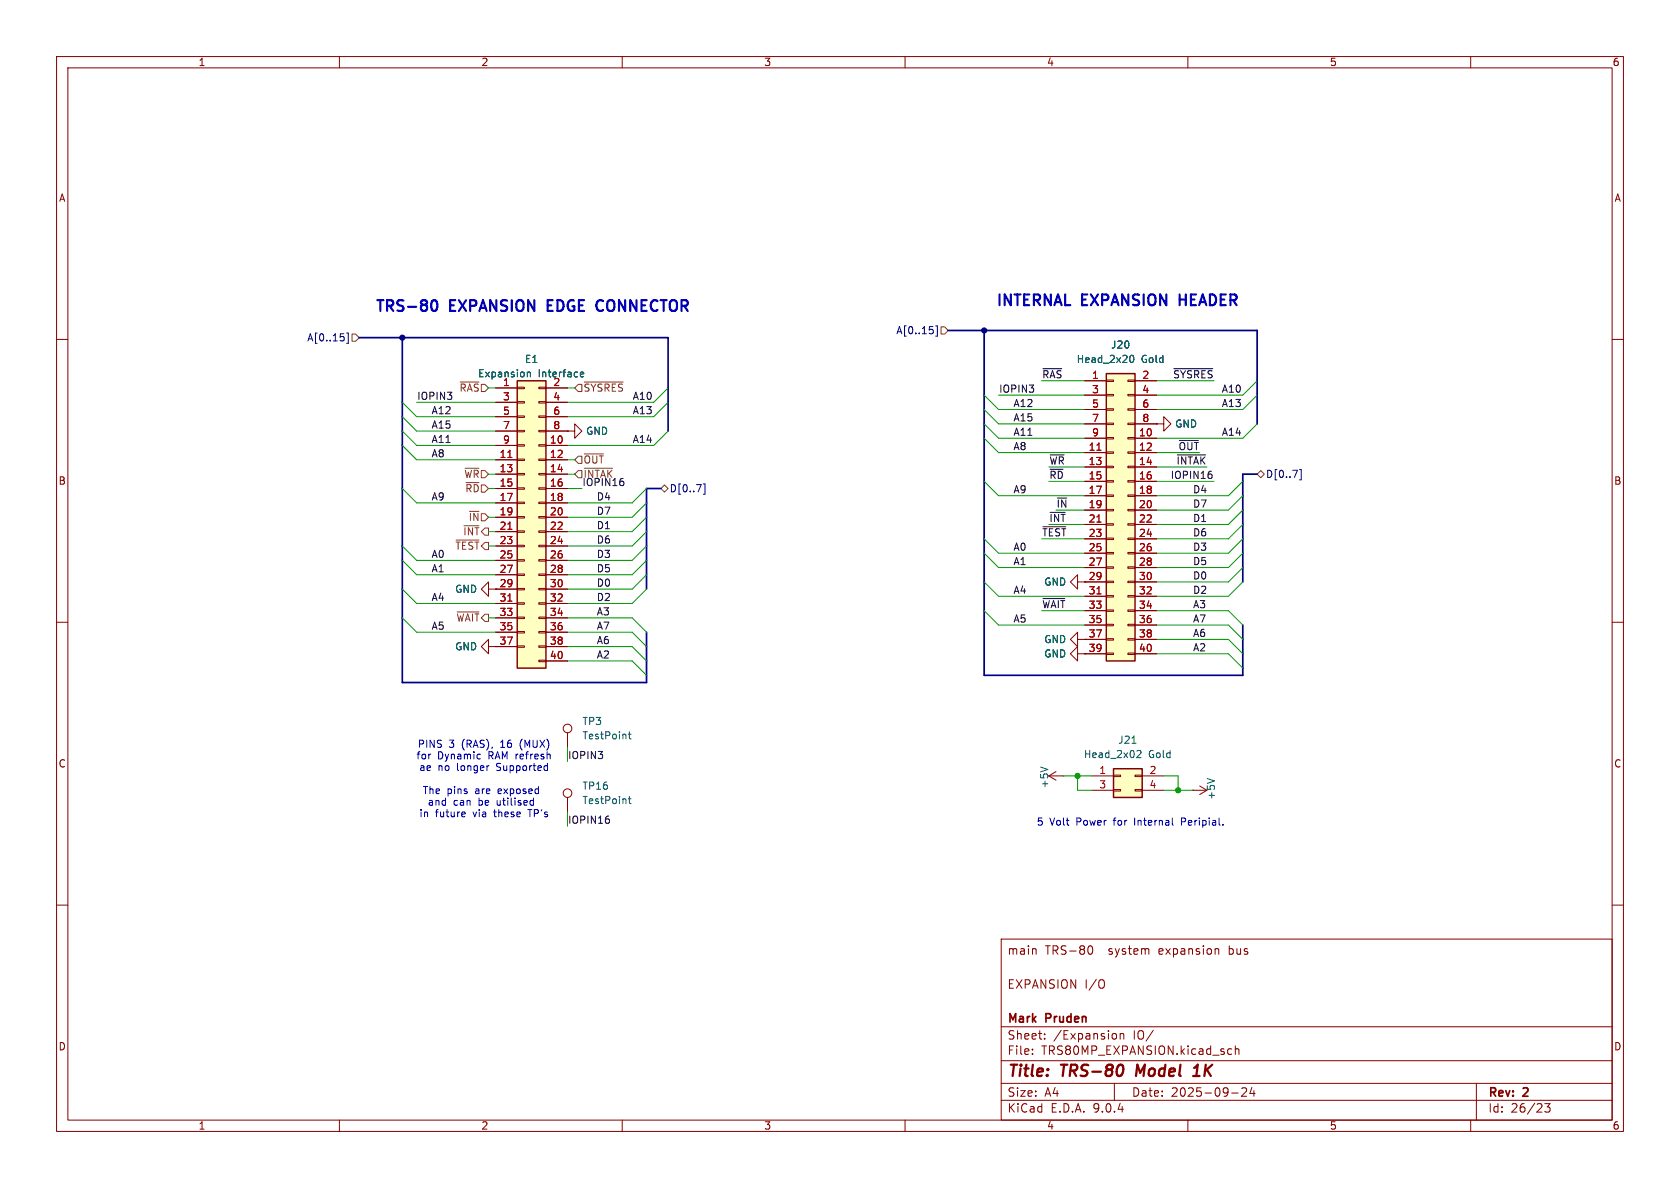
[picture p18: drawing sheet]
<svg xmlns="http://www.w3.org/2000/svg" width="297mm" height="210mm" viewBox="0 0 297 210" stroke-linecap="round" stroke-linejoin="round" font-family="sans-serif">
<defs><g id="words">
<g font-size="2.8" fill="#840000">
<text x="178" y="190.9">Title:</text>
<text x="187.7" y="190.9">TRS-80</text>
<text x="201.7" y="190.9">Model</text>
<text x="212.7" y="190.9">1K</text>
</g>
<g font-size="2.7" fill="#0000c2">
<text x="66.1" y="55.6">TRS-80</text>
<text x="79.5" y="55.6">EXPANSION</text>
<text x="97.5" y="55.6">EDGE</text>
<text x="107" y="55.6">CONNECTOR</text>
<text x="175.9" y="54.6">INTERNAL</text>
<text x="191.2" y="54.6">EXPANSION</text>
<text x="209.2" y="54.6">HEADER</text>
</g>
<g font-size="2.1" fill="#840000">
<text x="178" y="169">main</text>
<text x="184.7" y="169">TRS-80</text>
<text x="196.1" y="169">system</text>
<text x="205.1" y="169">expansion</text>
<text x="217.6" y="169">bus</text>
<text x="178" y="175">EXPANSION</text>
<text x="191.7" y="175">I/O</text>
<text x="178" y="184">Sheet:</text>
<text x="178" y="181.2">Mark</text>
<text x="185" y="181.2">Pruden</text>
<text x="186.2" y="184">/Expansion</text>
<text x="200.4" y="184">IO/</text>
<text x="178" y="186.7">File:</text>
<text x="184.1" y="186.7">TRS80MP_EXPANSION.kicad_sch</text>
<text x="178" y="196.9">KiCad</text>
<text x="178" y="194.1">Size:</text>
<text x="184.7" y="194.1">A4</text>
<text x="185.7" y="196.9">E.D.A.</text>
<text x="193.3" y="196.9">9.0.4</text>
<text x="200" y="194.1">Date:</text>
<text x="207" y="194.1">2025-09-24</text>
<text x="263" y="194.3">Rev:</text>
<text x="263" y="196.9">Id:</text>
<text x="267.1" y="196.9">26/23</text>
<text x="269.4" y="194.3">2</text>
</g>
<g font-size="1.8" fill="#840000">
<text x="35" y="11.9">1</text>
<text x="85" y="11.9">2</text>
<text x="135" y="11.9">3</text>
<text x="185" y="11.9">4</text>
<text x="235" y="11.9">5</text>
<text x="285" y="11.9">6</text>
<text x="10.3" y="35.9">A</text>
<text x="285.3" y="35.9">A</text>
<text x="10.3" y="85.9">B</text>
<text x="285.3" y="85.9">B</text>
<text x="10.3" y="135.9">C</text>
<text x="285.3" y="135.9">C</text>
<text x="10.3" y="185.9">D</text>
<text x="285.3" y="185.9">D</text>
<text x="35" y="199.9">1</text>
<text x="85" y="199.9">2</text>
<text x="135" y="199.9">3</text>
<text x="185" y="199.9">4</text>
<text x="235" y="199.9">5</text>
<text x="285" y="199.9">6</text>
</g>
<g font-size="1.8" fill="#000084">
<text x="158.4" y="59.3">A[0..15]</text>
<text x="54.2" y="60.6">A[0..15]</text>
<text x="118.3" y="87.2">D[0..7]</text>
<text x="223.7" y="84.7">D[0..7]</text>
</g>
<g font-size="1.8" fill="#006464">
<text x="92.7" y="64.4">E1</text>
<text x="190.2" y="64.4">Head_2x20</text>
<text x="196.3" y="61.8">J20</text>
<text x="201.8" y="64.4">Gold</text>
<text x="84.4" y="66.9">Expansion</text>
<text x="95.1" y="66.9">Interface</text>
<text x="103.5" y="77.1">GND</text>
<text x="207.7" y="75.8">GND</text>
<text x="80.4" y="105">GND</text>
<text x="184.5" y="103.7">GND</text>
<text x="184.5" y="113.9">GND</text>
<text x="80.4" y="115.2">GND</text>
<text x="184.5" y="116.4">GND</text>
<text x="102.9" y="128.4">TP3</text>
<text x="102.9" y="130.9">TestPoint</text>
<text x="197.6" y="131.7">J21</text>
<text x="191.5" y="134.2">Head_2x02</text>
<text x="203" y="134.2">Gold</text>
<text x="102.9" y="142.3">TestPoint</text>
<text x="102.9" y="139.8">TP16</text>
<text x="185.5" y="139.5" transform="rotate(-90 185.5 139.5)">+5V</text>
<text x="215" y="141.5" transform="rotate(-90 215 141.5)">+5V</text>
</g>
<g font-size="1.8" fill="#0f0f0f">
<text x="73.7" y="70.8">IOPIN3</text>
<text x="111.8" y="70.8">A10</text>
<text x="176.5" y="69.5">IOPIN3</text>
<text x="184.1" y="67">~{RAS}</text>
<text x="207.3" y="67">~{SYSRES}</text>
<text x="215.9" y="69.5">A10</text>
<text x="76.2" y="73.3">A12</text>
<text x="76.2" y="75.9">A15</text>
<text x="111.8" y="73.3">A13</text>
<text x="179.1" y="77.1">A11</text>
<text x="179.1" y="74.6">A15</text>
<text x="179.1" y="72">A12</text>
<text x="215.9" y="77.1">A14</text>
<text x="215.9" y="72">A13</text>
<text x="76.2" y="80.9">A8</text>
<text x="76.2" y="78.4">A11</text>
<text x="111.8" y="78.4">A14</text>
<text x="179.1" y="79.7">A8</text>
<text x="185.4" y="82.2">~{WR}</text>
<text x="207.9" y="82.2">~{INTAK}</text>
<text x="208.3" y="79.7">~{OUT}</text>
<text x="76.2" y="88.6">A9</text>
<text x="102.9" y="86">IOPIN16</text>
<text x="103.1" y="84.7">~{INTAK}</text>
<text x="105.4" y="88.6">D4</text>
<text x="179.1" y="87.3">A9</text>
<text x="185.4" y="84.7">~{RD}</text>
<text x="186.7" y="89.8">~{IN}</text>
<text x="206.9" y="84.7">IOPIN16</text>
<text x="210.8" y="89.8">D7</text>
<text x="210.8" y="87.3">D4</text>
<text x="105.4" y="91.1">D7</text>
<text x="105.4" y="93.6">D1</text>
<text x="184.1" y="94.9">~{TEST}</text>
<text x="185.4" y="92.4">~{INT}</text>
<text x="210.8" y="94.9">D6</text>
<text x="210.8" y="92.4">D1</text>
<text x="76.2" y="98.7">A0</text>
<text x="76.2" y="101.3">A1</text>
<text x="105.4" y="96.2">D6</text>
<text x="105.4" y="101.3">D5</text>
<text x="105.4" y="98.7">D3</text>
<text x="179.1" y="100">A1</text>
<text x="179.1" y="97.4">A0</text>
<text x="210.8" y="97.4">D3</text>
<text x="210.8" y="100">D5</text>
<text x="76.2" y="106.3">A4</text>
<text x="105.4" y="106.3">D2</text>
<text x="105.4" y="103.8">D0</text>
<text x="179.1" y="105.1">A4</text>
<text x="184.1" y="107.6">~{WAIT}</text>
<text x="210.8" y="107.6">A3</text>
<text x="210.8" y="102.5">D0</text>
<text x="210.8" y="105.1">D2</text>
<text x="76.2" y="111.4">A5</text>
<text x="105.4" y="111.4">A7</text>
<text x="105.4" y="114">A6</text>
<text x="105.4" y="108.9">A3</text>
<text x="179.1" y="110.1">A5</text>
<text x="210.8" y="112.7">A6</text>
<text x="210.8" y="110.1">A7</text>
<text x="105.4" y="116.5">A2</text>
<text x="210.8" y="115.2">A2</text>
<text x="100.3" y="134.3">IOPIN3</text>
<text x="100.3" y="145.7">IOPIN16</text>
</g>
<g font-size="1.8" fill="#725600">
<text x="81.1" y="69.4">~{RAS}</text>
<text x="103.1" y="69.4">~{SYSRES}</text>
<text x="103.1" y="82.1">~{OUT}</text>
<text x="82.2" y="87.2">~{RD}</text>
<text x="81.8" y="94.8">~{INT}</text>
<text x="82.8" y="92.3">~{IN}</text>
</g>
<g font-size="1.8" fill="#a90000">
<text x="88.8" y="68.3">1</text>
<text x="88.8" y="70.9">3</text>
<text x="97.7" y="68.3">2</text>
<text x="97.7" y="70.9">4</text>
<text x="193" y="67.1">1</text>
<text x="193" y="69.6">3</text>
<text x="201.9" y="67.1">2</text>
<text x="201.9" y="69.6">4</text>
<text x="88.8" y="73.4">5</text>
<text x="88.8" y="75.9">7</text>
<text x="97.7" y="73.4">6</text>
<text x="97.7" y="75.9">8</text>
<text x="193" y="72.1">5</text>
<text x="193" y="74.7">7</text>
<text x="193" y="77.2">9</text>
<text x="201.3" y="77.2">10</text>
<text x="201.9" y="72.1">6</text>
<text x="201.9" y="74.7">8</text>
<text x="88.2" y="81">11</text>
<text x="88.2" y="83.6">13</text>
<text x="88.8" y="78.5">9</text>
<text x="97.1" y="78.5">10</text>
<text x="97.1" y="81">12</text>
<text x="97.1" y="83.6">14</text>
<text x="192.4" y="79.8">11</text>
<text x="192.4" y="82.3">13</text>
<text x="201.3" y="79.8">12</text>
<text x="201.3" y="82.3">14</text>
<text x="88.2" y="86.1">15</text>
<text x="88.2" y="88.6">17</text>
<text x="97.1" y="86.1">16</text>
<text x="97.1" y="88.6">18</text>
<text x="192.4" y="84.8">15</text>
<text x="192.4" y="87.4">17</text>
<text x="192.4" y="89.9">19</text>
<text x="201.3" y="84.8">16</text>
<text x="201.3" y="87.4">18</text>
<text x="201.3" y="89.9">20</text>
<text x="88.2" y="91.2">19</text>
<text x="88.2" y="93.7">21</text>
<text x="97.1" y="91.2">20</text>
<text x="97.1" y="93.7">22</text>
<text x="192.4" y="92.5">21</text>
<text x="192.4" y="95">23</text>
<text x="201.3" y="92.5">22</text>
<text x="201.3" y="95">24</text>
<text x="88.2" y="96.3">23</text>
<text x="88.2" y="98.8">25</text>
<text x="88.2" y="101.3">27</text>
<text x="97.1" y="96.3">24</text>
<text x="97.1" y="98.8">26</text>
<text x="97.1" y="101.3">28</text>
<text x="192.4" y="97.5">25</text>
<text x="192.4" y="100.1">27</text>
<text x="201.3" y="97.5">26</text>
<text x="201.3" y="100.1">28</text>
<text x="88.2" y="103.9">29</text>
<text x="88.2" y="106.4">31</text>
<text x="97.1" y="103.9">30</text>
<text x="97.1" y="106.4">32</text>
<text x="192.4" y="102.6">29</text>
<text x="192.4" y="105.2">31</text>
<text x="192.4" y="107.7">33</text>
<text x="201.3" y="102.6">30</text>
<text x="201.3" y="105.2">32</text>
<text x="201.3" y="107.7">34</text>
<text x="88.2" y="109">33</text>
<text x="88.2" y="111.5">35</text>
<text x="97.1" y="109">34</text>
<text x="97.1" y="111.5">36</text>
<text x="192.4" y="110.2">35</text>
<text x="192.4" y="112.8">37</text>
<text x="201.3" y="110.2">36</text>
<text x="201.3" y="112.8">38</text>
<text x="88.2" y="114">37</text>
<text x="97.1" y="114">38</text>
<text x="97.1" y="116.6">40</text>
<text x="192.4" y="115.3">39</text>
<text x="201.3" y="115.3">40</text>
<text x="194.2" y="136.9">1</text>
<text x="203.1" y="136.9">2</text>
<text x="194.2" y="139.4">3</text>
<text x="203.1" y="139.4">4</text>
</g>
<g font-size="1.8" fill="#009600">
<text x="82" y="84.7">~{WR}</text>
<text x="80.4" y="97.4">~{TEST}</text>
<text x="80.6" y="110.1">~{WAIT}</text>
</g>
<g font-size="1.8" fill="#0000c2">
<text x="73.5" y="134.5">for</text>
<text x="73.8" y="132.4">PINS</text>
<text x="74" y="136.5">ae</text>
<text x="77.4" y="134.5">Dynamic</text>
<text x="77.4" y="136.5">no</text>
<text x="79.4" y="132.4">3</text>
<text x="80.9" y="136.5">longer</text>
<text x="81.8" y="132.4">(RAS),</text>
<text x="86.5" y="134.5">RAM refresh</text>
<text x="88.1" y="136.5">Supported</text>
<text x="88.8" y="132.4">16</text>
<text x="92.4" y="132.4">(MUX)</text>
<text x="74.6" y="140.6">The</text>
<text x="75.5" y="142.6">and</text>
<text x="79" y="140.6">pins</text>
<text x="80.1" y="142.6">can</text>
<text x="84.1" y="140.6">are</text>
<text x="84.7" y="142.6">be</text>
<text x="88.1" y="142.6">utilised</text>
<text x="88.4" y="140.6">exposed</text>
<text x="74" y="144.7">in</text>
<text x="77" y="144.7">future</text>
<text x="83.8" y="144.7">via</text>
<text x="87.7" y="144.7">these</text>
<text x="94" y="144.7">TP's</text>
<text x="183.2" y="146.2">5</text>
<text x="185.6" y="146.2">Volt</text>
<text x="190.4" y="146.2">Power</text>
<text x="197.2" y="146.2">for</text>
<text x="201.1" y="146.2">Internal</text>
<text x="209.6" y="146.2">Peripial.</text>
</g>
</g></defs>
<g fill="none" stroke="#840000" stroke-width=".18">
<path d="M10 10h277v190h-277zM12 12h273v186h-273zM60 10v2M110 10v2M160 10v2M210 10v2M260 10v2M10 60h2M100.3 76.2h1.3v-1.3l1.3 1.3-1.3 1.3v-1.3M100.3 76.2h.1M285 60h2M10 110h2"/>
<path d="M86.4 114.3v-1.3l-1.3 1.3 1.3 1.3v-1.3h1.2M87.6 114.3h.1M190.5 113v-1.2l-1.3 1.2 1.3 1.3v-1.3h1.3M191.8 113h.1M285 110h2M210.8 139.7h.1M210.8 139.7h2.6M212.1 138.9l1.3 .8M213.4 139.7l-1.3 .8M10 160h2M177 166h108v32h-108zM183.1 167.8l.1 .9"/>
<path d="M192.5 167.3l.2-.1a.81 .81 0 0 1 .6 .6 .81 .81 0 0 1-.3 .8h-.5M195 173.3a1.07 1.07 0 0 1 0 1.3M215.2 167.7l.3 .2v.8M285 160h2M60 198v2M110 198v2M160 198v2M177 194.5h108M177 191.5h108M177 187.5h108M177 181.5h108M182.5 186.3v.1"/>
<path d="M182.5 185.5v.1M184.7 183.6v.1M184.7 182.8v.1M197 191.5v3M197.1 182.7l.3 .3v.4l-.3 .3M198 182.8l.2-.1 .4 .1 .1 .9M198 182.7v1M210 198v2M217.3 185.4l.4 .1M217.7 193.2h1.2M217.7 186.3l-.4 .1M218.4 185.5l.2-.1 .4 .1v.9"/>
<path d="M218.4 184.9v1.5M219.5 192.4l.6-.1 .2 .1 .1 .3-.9 1.1h.9M221.3 192.2l-.3 1.1h.9M221.7 192.8v1M260 198v2M261 191.5v6.5M273.1 195.1h.9l-.5 .6 .5 .1v.7l-.3 .1h-.4l-.2-.1"/>
</g>
<path d="M198.4 188.3a1.31 1.31 0 0 1 0 1.5M201.1 188.2l-.3 2M210.9 190.2h1.2M211.1 188.8l.6-.6-.2 2" fill="none" stroke="#840000" stroke-width=".4"/>
<path d="M213.4 137.6l1.3 .5" fill="none" stroke="#006464" stroke-width=".18"/>
<path d="M196.8 135.9h5.1v5.1h-5.1z" fill="#ffffc2"/>
<path d="M196.8 135.9h5.1v5.1h-5.1z" fill="none" stroke="#840000" stroke-width=".25"/>
<g fill="none" stroke="#840000" stroke-width=".18">
<path d="M204.5 74.9h1.2v-1.2l1.3 1.2-1.3 1.3v-1.3M204.5 74.9h.1M86.4 104.1v-1.2l-1.3 1.2 1.3 1.3v-1.3h1.2M87.6 104.1h.1M190.5 115.6v-1.3l-1.3 1.3 1.3 1.2v-1.2h1.3M190.5 102.9v-1.3l-1.3 1.3 1.3 1.2v-1.2h1.3M191.8 115.6h.1M191.8 102.9h.1M185.4 137.2h2.6M185.4 137.2l1.3 .7M186.7 136.4l-1.3 .8M188 137.2h.1"/>
<path d="M193 137.2h3.8M193 139.7h3.8M196.8 137h1.3v.3h-1.3zM196.8 139.6h1.3v.2h-1.3zM200.7 137h1.2v.3h-1.2zM200.7 139.6h1.2v.2h-1.2zM201.9 137.2h3.8M201.9 139.7h3.8"/>
</g>
<path d="M184 135.6l1.2 .4M200.1 131.4h.7M201.1 132.7h.4l.2 .3-.8 .9h.8" fill="none" stroke="#006464" stroke-width=".18"/>
<path d="M91.4 67.3h5.1v50.8h-5.1z" fill="#ffffc2"/>
<path d="M91.4 67.3h5.1v50.8h-5.1z" fill="none" stroke="#840000" stroke-width=".25"/>
<g fill="none" stroke="#840000" stroke-width=".18">
<path d="M87.6 68.6h3.8M87.6 71.1h3.8M87.6 73.7h3.8M87.6 76.2h3.8M87.6 78.7h3.8M91.4 68.5h1.3v.2h-1.3zM91.4 71h1.3v.2h-1.3zM91.4 73.5h1.3v.3h-1.3zM91.4 76.1h1.3v.2h-1.3zM91.4 78.6h1.3v.3h-1.3zM95.2 68.5h1.3v.2h-1.3zM95.2 71h1.3v.2h-1.3z"/>
<path d="M95.2 73.5h1.3v.3h-1.3zM95.2 76.1h1.3v.2h-1.3zM95.2 78.6h1.3v.3h-1.3zM96.5 68.6h3.8M96.5 71.1h3.8M96.5 73.7h3.8M96.5 76.2h3.8M96.5 78.7h3.8M87.6 81.3h3.8M87.6 83.8h3.8M87.6 86.4h3.8M87.6 88.9h3.8"/>
<path d="M87.6 91.4h3.8M87.6 94h3.8M87.6 96.5h3.8M87.6 99.1h3.8M91.4 81.2h1.3v.2h-1.3zM91.4 83.7h1.3v.2h-1.3zM91.4 86.2h1.3v.3h-1.3zM91.4 88.8h1.3v.2h-1.3zM91.4 91.3h1.3v.3h-1.3zM91.4 93.9h1.3v.2h-1.3zM91.4 96.4h1.3v.2h-1.3zM91.4 98.9h1.3v.3h-1.3z"/>
<path d="M95.2 81.2h1.3v.2h-1.3zM95.2 83.7h1.3v.2h-1.3zM95.2 86.2h1.3v.3h-1.3zM95.2 88.8h1.3v.2h-1.3zM95.2 91.3h1.3v.3h-1.3zM95.2 93.9h1.3v.2h-1.3zM95.2 96.4h1.3v.2h-1.3zM95.2 98.9h1.3v.3h-1.3zM96.5 81.3h3.8M96.5 83.8h3.8M96.5 86.4h3.8M96.5 88.9h3.8"/>
<path d="M96.5 91.4h3.8M96.5 94h3.8M96.5 96.5h3.8M96.5 99.1h3.8M87.6 101.6h3.8M87.6 104.1h3.8M87.6 106.7h3.8M87.6 109.2h3.8M87.6 111.8h3.8M87.6 114.3h3.8M91.4 101.5h1.3v.2h-1.3zM91.4 104h1.3v.3h-1.3z"/>
<path d="M91.4 106.6h1.3v.2h-1.3zM91.4 109.1h1.3v.2h-1.3zM91.4 111.6h1.3v.3h-1.3zM91.4 114.2h1.3v.2h-1.3zM95.2 101.5h1.3v.2h-1.3zM95.2 104h1.3v.3h-1.3zM95.2 106.6h1.3v.2h-1.3zM95.2 109.1h1.3v.2h-1.3zM95.2 111.6h1.3v.3h-1.3zM95.2 114.2h1.3v.2h-1.3zM95.2 116.7h1.3v.3h-1.3zM96.5 101.6h3.8"/>
<path d="M96.5 104.1h3.8M96.5 106.7h3.8M96.5 109.2h3.8M96.5 111.8h3.8M96.5 114.3h3.8M96.5 116.8h3.8"/>
</g>
<path d="M89.8 80.9h.7M89.8 93.6h.7M89.8 106.3h.7" fill="none" stroke="#a90000" stroke-width=".18"/>
<path d="M93.2 65.8v.8M93.2 65.9l.2-.1h.3l.1 .8M102.6 66.2l.6-.1-.1-.3h-.3l-.2 .2 .1 .6h.4" fill="none" stroke="#006464" stroke-width=".18"/>
<path d="M195.6 66h5.1v50.8h-5.1z" fill="#ffffc2"/>
<path d="M195.6 66h5.1v50.8h-5.1z" fill="none" stroke="#840000" stroke-width=".25"/>
<g fill="none" stroke="#840000" stroke-width=".18">
<path d="M87.6 68.6h3.8M87.6 71.1h3.8M87.6 73.7h3.8M87.6 76.2h3.8M87.6 78.7h3.8M96.5 68.6h3.8M96.5 71.1h3.8M96.5 73.7h3.8M96.5 76.2h3.8M96.5 78.7h3.8M100.3 76.2h.1M191.8 67.3h3.8"/>
<path d="M191.8 69.9h3.8M191.8 72.4h3.8M191.8 74.9h3.8M191.8 77.5h3.8M195.6 67.2h1.2v.2h-1.2zM195.6 69.7h1.2v.3h-1.2zM195.6 72.3h1.2v.2h-1.2zM195.6 74.8h1.2v.3h-1.2zM195.6 77.3h1.2v.3h-1.2zM195.6 79.9h1.2v.2h-1.2zM199.4 67.2h1.3v.2h-1.3zM199.4 69.7h1.3v.3h-1.3z"/>
<path d="M199.4 72.3h1.3v.2h-1.3zM199.4 74.8h1.3v.3h-1.3zM199.4 77.3h1.3v.3h-1.3zM199.4 79.9h1.3v.2h-1.3zM200.7 67.3h3.8M200.7 69.9h3.8M200.7 72.4h3.8M200.7 74.9h3.8M200.7 77.5h3.8M204.5 74.9h.1M87.6 81.3h3.8M87.6 83.8h3.8"/>
<path d="M87.6 86.4h3.8M87.6 88.9h3.8M87.6 91.4h3.8M87.6 94h3.8M87.6 96.5h3.8M87.6 99.1h3.8M96.5 81.3h3.8M96.5 83.8h3.8M96.5 86.4h3.8M96.5 88.9h3.8M96.5 91.4h3.8M96.5 94h3.8"/>
<path d="M96.5 96.5h3.8M96.5 99.1h3.8M191.8 80h3.8M191.8 82.6h3.8M191.8 85.1h3.8M191.8 87.6h3.8M191.8 90.2h3.8M191.8 92.7h3.8M191.8 95.3h3.8M191.8 97.8h3.8M195.6 82.4h1.2v.3h-1.2zM195.6 85h1.2v.2h-1.2z"/>
<path d="M195.6 87.5h1.2v.3h-1.2zM195.6 90h1.2v.3h-1.2zM195.6 92.6h1.2v.2h-1.2zM195.6 95.1h1.2v.3h-1.2zM195.6 97.7h1.2v.2h-1.2zM199.4 82.4h1.3v.3h-1.3zM199.4 85h1.3v.2h-1.3zM199.4 87.5h1.3v.3h-1.3zM199.4 90h1.3v.3h-1.3zM199.4 92.6h1.3v.2h-1.3zM199.4 95.1h1.3v.3h-1.3zM199.4 97.7h1.3v.2h-1.3z"/>
<path d="M200.7 80h3.8M200.7 82.6h3.8M200.7 85.1h3.8M200.7 87.6h3.8M200.7 90.2h3.8M200.7 92.7h3.8M200.7 95.3h3.8M200.7 97.8h3.8M87.6 114.3h.1M87.6 104.1h.1M87.6 101.6h3.8M87.6 104.1h3.8"/>
<path d="M87.6 106.7h3.8M87.6 109.2h3.8M87.6 111.8h3.8M87.6 114.3h3.8M96.5 101.6h3.8M96.5 104.1h3.8M96.5 106.7h3.8M96.5 109.2h3.8M96.5 111.8h3.8M96.5 114.3h3.8M96.5 116.8h3.8M191.8 102.9h.1"/>
<path d="M191.8 115.6h.1M191.8 113h.1M191.8 100.3h3.8M191.8 102.9h3.8M191.8 105.4h3.8M191.8 108h3.8M191.8 110.5h3.8M191.8 113h3.8M191.8 115.6h3.8M195.6 100.2h1.2v.3h-1.2zM195.6 102.7h1.2v.3h-1.2zM195.6 105.3h1.2v.2h-1.2z"/>
<path d="M195.6 107.8h1.2v.3h-1.2zM195.6 110.4h1.2v.2h-1.2zM195.6 112.9h1.2v.3h-1.2zM195.6 115.4h1.2v.3h-1.2zM199.4 100.2h1.3v.3h-1.3zM199.4 102.7h1.3v.3h-1.3zM199.4 105.3h1.3v.2h-1.3zM199.4 107.8h1.3v.3h-1.3zM199.4 110.4h1.3v.2h-1.3zM199.4 112.9h1.3v.3h-1.3zM199.4 115.4h1.3v.3h-1.3zM200.7 100.3h3.8"/>
<path d="M200.7 102.9h3.8M200.7 105.4h3.8M200.7 108h3.8M200.7 110.5h3.8M200.7 113h3.8M200.7 115.6h3.8M100.3 129.5v2.6M100.3 141v2.5"/>
<circle cx="100.3" cy="128.8" r=".76"/>
<circle cx="100.3" cy="140.2" r=".76"/>
</g>
<path d="M193.9 79.6h.7M89.8 80.9h.7M89.8 93.6h.7M193.9 92.3h.7M89.8 106.3h.7M193.9 105h.7" fill="none" stroke="#a90000" stroke-width=".18"/>
<path d="M93.2 65.8v.8M93.2 65.9l.2-.1h.3l.1 .8M102.6 66.2l.6-.1-.1-.3h-.3l-.2 .2 .1 .6h.4M199.8 62.9l.2-.1a.68 .68 0 0 1 .5 .6 .68 .68 0 0 1-.5 .7l-.2-.1M111.1 129.8h.5M111.3 129.4v1l.3 .2M111.1 141.2h.5M111.3 140.8v1.1l.3 .2" fill="none" stroke="#006464" stroke-width=".18"/>
<g fill="none" stroke="#725600" stroke-width=".18">
<path d="M62.2 59.1h.7l.6 .6-.6 .6h-.7zM166.4 57.8h.6l.6 .6-.6 .7h-.6zM81.4 67.5h3.3M102.2 67.9h.7v1.3h-.7l-.6-.6zM103.3 67.5h6.9M80.6 95.5h4.1M82 92.9h2.7M82.2 82.8h2.5M83 90.4h1.7M101.6 81.3l.6-.7h.7v1.3h-.7zM102.2 83.2h.7v1.3h-.7l-.6-.7zM103.3 82.8h5"/>
<path d="M103.3 80.2h3.4M116.8 86.4l.7-.7 .6 .7-.6 .6zM222.2 83.8l.7-.6 .6 .6-.6 .7zM80.8 108.2h3.9"/>
</g>
<path d="M60.8 59.6v.5M61.3 58.9h.3v1.8h-.3M164.9 58.3v.6M165.4 57.6h.3v1.8h-.3M124.3 85.5h.3v1.9h-.3M229.7 83h.3v1.8h-.3" fill="none" stroke="#000084" stroke-width=".18"/>
<path d="M184.4 65.2h3.3M207.5 65.2h6.9M208.5 77.9h3.4M110.3 85.6l-.1 .2M184.4 93.1h4M208.1 80.4h5M214.2 83.9l.1 .1-.1 .5M184.4 105.8h3.8M107.6 144.8l.1 .2-.1 .5" fill="none" stroke="#0f0f0f" stroke-width=".18"/>
<path d="M63.5 59.7h54.6v16.5M71.1 59.7v61h43.2v-8.9M167.6 58.4h54.6v16.5M174 58.4v61h45.7v-8.9M116.8 86.4h-2.5v17.7M222.2 83.8h-2.5v19.1" fill="none" stroke="#000084" stroke-width=".3"/>
<g fill="none" stroke="#009600" stroke-width=".18">
<path d="M71.1 76.2l2.6 2.5h13.9M71.1 78.7l2.6 2.6h13.9M71.1 71.1l2.6 2.6h13.9M71.1 73.7l2.6 2.5h13.9M73.7 71.1h13.9M86.4 68.6h1.2M100.3 68.6h1.3M118.1 68.6l-2.5 2.5h-15.3M118.1 76.2l-2.5 2.5h-15.3M118.1 71.1l-2.5 2.6h-15.3M174 77.5l2.5 2.5h15.3M174 72.4l2.5 2.5h15.3"/>
<path d="M174 69.9l2.5 2.5h15.3M174 74.9l2.5 2.6h15.3M176.5 69.9h15.3M184.1 67.3h7.7M204.5 67.3h10.1M222.2 69.9l-2.5 2.5h-15.2M222.2 67.3l-2.5 2.6h-15.2M222.2 74.9l-2.5 2.6h-15.2M71.1 86.4l2.6 2.5h13.9M71.1 96.5l2.6 2.6h13.9M71.1 99.1l2.6 2.5h13.9M86.4 94h1.2"/>
<path d="M86.4 91.4h1.2M86.4 86.4h1.2M100.3 86.4h2.6M100.3 81.3h1.3M100.3 83.8h1.3M114.3 86.4l-2.5 2.5h-11.5M114.3 96.5l-2.5 2.6h-11.5M114.3 99.1l-2.5 2.5h-11.5M114.3 91.4l-2.5 2.6h-11.5M114.3 88.9l-2.5 2.5h-11.5M114.3 94l-2.5 2.5h-11.5M174 95.3l2.5 2.5h15.3"/>
<path d="M174 97.8l2.5 2.5h15.3M174 85.1l2.5 2.5h15.3M184.1 95.3h7.7M185.4 92.7h6.4M185.4 85.1h6.4M185.4 82.6h6.4M186.7 90.2h5.1M204.5 85.1h10.1M204.5 82.6h8.9M204.5 80h7.6M219.7 95.3l-2.5 2.5h-12.7M219.7 97.8l-2.5 2.5h-12.7"/>
<path d="M219.7 92.7l-2.5 2.6h-12.7M219.7 87.6l-2.5 2.6h-12.7M219.7 90.2l-2.5 2.5h-12.7M219.7 85.1l-2.5 2.5h-12.7M71.1 109.2l2.6 2.6h13.9M71.1 104.1l2.6 2.6h13.9M100.3 111.8h11.5l2.5 2.5M100.3 116.8h11.5l2.5 2.6M100.3 114.3h11.5l2.5 2.5M100.3 109.2h11.5l2.5 2.6M114.3 104.1l-2.5 2.6h-11.5M114.3 101.6l-2.5 2.5h-11.5"/>
<path d="M174 102.9l2.5 2.5h15.3M174 108l2.5 2.5h15.3M184.1 108h7.7M204.5 108h12.7l2.5 2.5M204.5 110.5h12.7l2.5 2.5M204.5 115.6h12.7l2.5 2.5M204.5 113h12.7l2.5 2.6M219.7 102.9l-2.5 2.5h-12.7M219.7 100.3l-2.5 2.6h-12.7M100.3 132.1v2.5M188 137.2h5M190.5 137.2v2.5h2.5"/>
<path d="M205.7 139.7h5.1M205.7 137.2h2.6v2.5M100.3 143.5v2.6"/>
</g>
<path d="M84.9 134.1l-.1 .1M96.7 135.4h.1M96.8 134.9v1.3M96.8 136.1l-.1 .1M81.8 143.5l.4 .1v.2l-.6 .2M82.2 144.3l-.4 .1M94.3 141.1v1.2M94.3 142.3h-.4M200.6 144.6v1.3M208.9 145.3h.5M209.4 144.6h-.5v1.3" fill="none" stroke="#0000c2" stroke-width=".18"/>
<path d="M76.4 53.2a.46 .46 0 0 1 .5-.1 .46 .46 0 0 1 .3 .3 .98 .98 0 0 1-.5 1.6 1.16 1.16 0 0 1-.3-1.8zM105.8 54.9l.5 .1M106.3 53.1l-.5 .1" fill="none" stroke="#0000c2" stroke-width=".38"/>
<g fill="#009600" stroke="#009600" stroke-width=".18">
<circle cx="208.3" cy="139.7" r=".46"/>
<circle cx="190.5" cy="137.2" r=".46"/>
</g>
<g fill="#000084" stroke="#000084" stroke-width=".18">
<circle cx="174" cy="58.4" r=".46"/>
<circle cx="71.1" cy="59.7" r=".46"/>
</g>
<use href="#words"/>
</svg>
